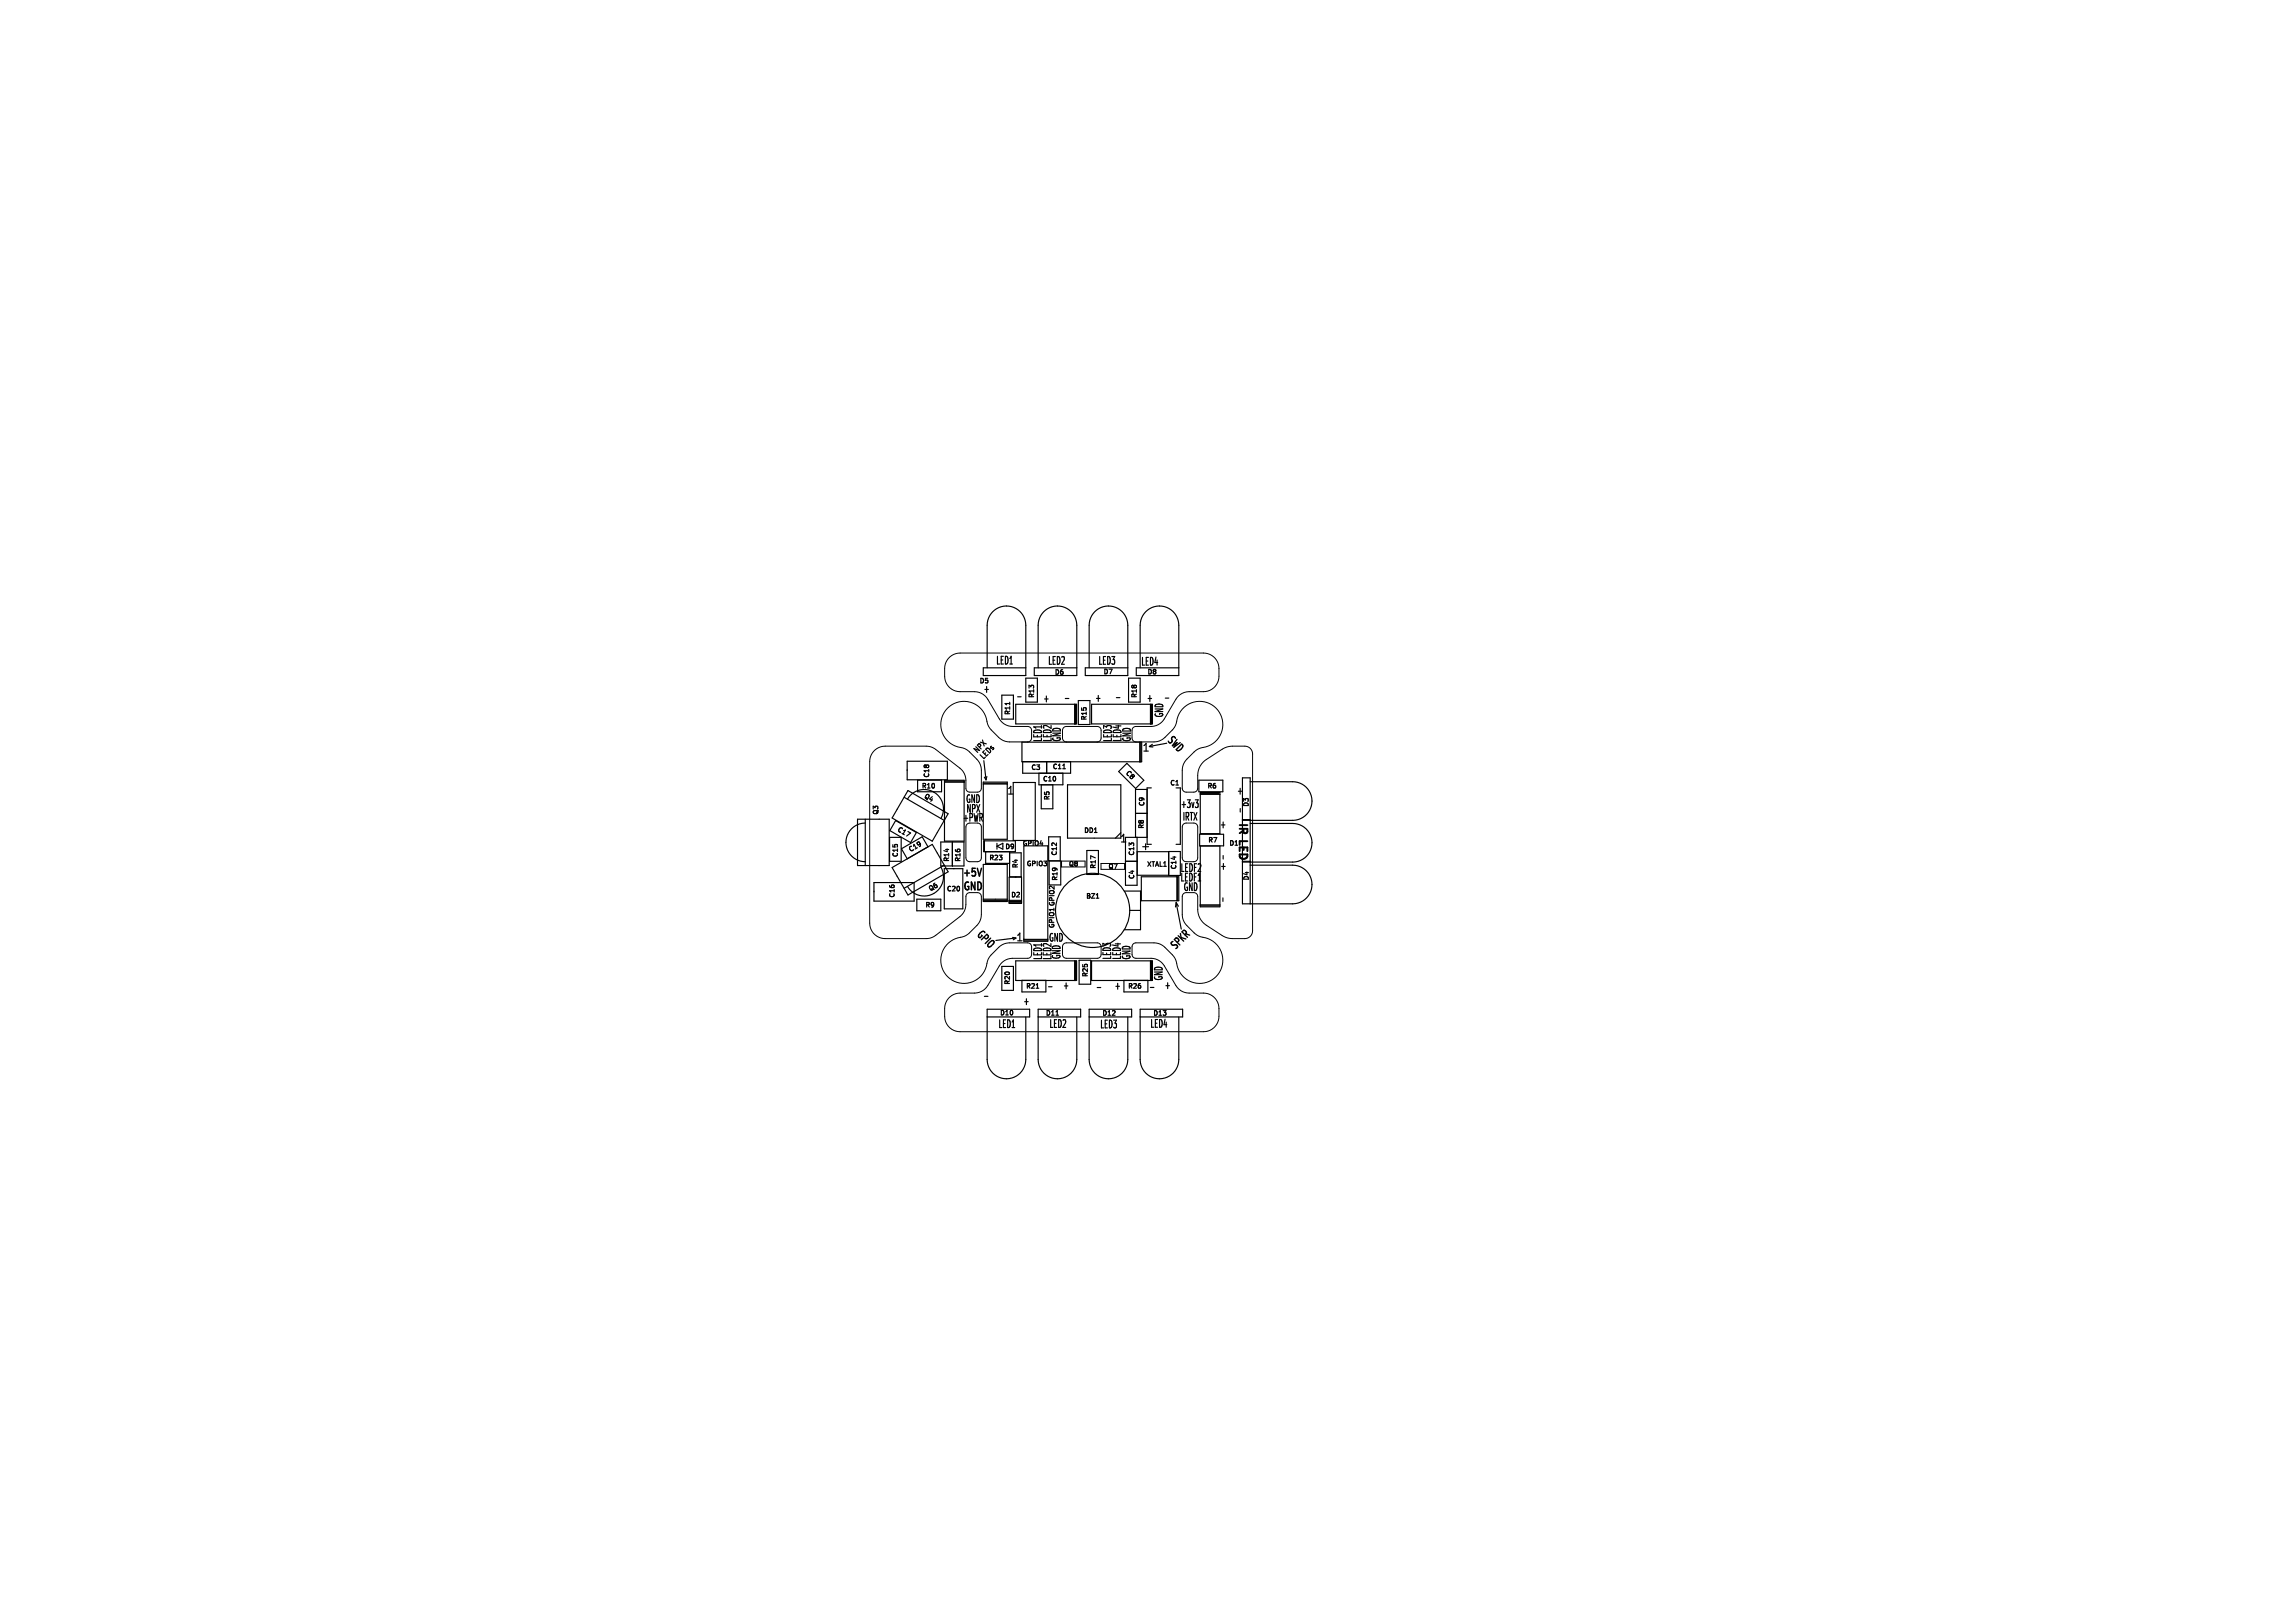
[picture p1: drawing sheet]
<svg xmlns="http://www.w3.org/2000/svg" width="297mm" height="210mm" viewBox="0 0 297 210" stroke-linecap="round" stroke-linejoin="round" font-family="sans-serif">
<defs><g id="words">
<g font-size="1.4">
<text x="127.3" y="89.8">+</text>
<text x="128.9" y="86.1">LED1</text>
<text x="135.7" y="86.2">LED2</text>
<text x="142.2" y="86.2">LED3</text>
<text x="147.7" y="86.3">LED4</text>
<text x="131.5" y="90.8">-</text>
<text x="135" y="96" transform="rotate(-90 135 96)">LED1</text>
<text x="135" y="91">+</text>
<text x="136.2" y="96" transform="rotate(-90 136.2 96)">LED2</text>
<text x="137.5" y="96" transform="rotate(-90 137.5 96)">GND</text>
<text x="137.7" y="91">-</text>
<text x="141.8" y="91">+</text>
<text x="144" y="96" transform="rotate(-90 144 96)">LED3</text>
<text x="144.3" y="90.9">-</text>
<text x="145.3" y="96" transform="rotate(-90 145.3 96)">LED4</text>
<text x="146.5" y="96" transform="rotate(-90 146.5 96)">GND</text>
<text x="148.4" y="91">+</text>
<text x="150.7" y="90.9">-</text>
<text x="150.7" y="92.8" transform="rotate(-90 150.7 92.8)">GND</text>
<text x="150.9" y="96" transform="rotate(45 150.9 96)">SWD</text>
<text x="147.8" y="97.5">1</text>
<text x="124.6" y="106.5">+PWR</text>
<text x="125" y="104.1">GND</text>
<text x="125.1" y="105.3">NPX</text>
<text x="130.2" y="103.1">1</text>
<text x="152.8" y="104.7">+3v3</text>
<text x="153.1" y="106.4">IRTX</text>
<text x="157.9" y="107.3">+</text>
<text x="160.1" y="103">+</text>
<text x="160.2" y="106.5" transform="rotate(90 160.2 106.5)">IR</text>
<text x="161.1" y="105.2" transform="rotate(-90 161.1 105.2)">-</text>
<text x="124.6" y="113.6">+5V</text>
<text x="144.9" y="109.3">1</text>
<text x="149" y="110.3" transform="rotate(-90 149 110.3)">+</text>
<text x="152.8" y="113">LEDF2</text>
<text x="157.9" y="112.7">+</text>
<text x="158.9" y="111.3" transform="rotate(-90 158.9 111.3)">-</text>
<text x="160.2" y="109" transform="rotate(90 160.2 109)">LED</text>
<text x="124.7" y="115.4">GND</text>
<text x="152.8" y="114.2">LEDF1</text>
<text x="153.2" y="115.5">GND</text>
<text x="158.9" y="116.8" transform="rotate(-90 158.9 116.8)">-</text>
<text x="126.2" y="121.1" transform="rotate(45 126.2 121.1)">GPIO</text>
<text x="131.4" y="122.1">1</text>
<text x="135" y="124.2" transform="rotate(-90 135 124.2)">LED1</text>
<text x="135.8" y="122">GND</text>
<text x="136.2" y="124.2" transform="rotate(-90 136.2 124.2)">LED2</text>
<text x="137.4" y="124.1" transform="rotate(-90 137.4 124.1)">GND</text>
<text x="143.9" y="124.2" transform="rotate(-90 143.9 124.2)">LED3</text>
<text x="145.2" y="124.2" transform="rotate(-90 145.2 124.2)">LED4</text>
<text x="146.5" y="124.2" transform="rotate(-90 146.5 124.2)">GND</text>
<text x="152.2" y="123" transform="rotate(-45 152.2 123)">SPKR</text>
<text x="127.2" y="129.5">-</text>
<text x="132.5" y="130.2">+</text>
<text x="135.5" y="128.3">-</text>
<text x="137.6" y="128.2">+</text>
<text x="141.9" y="128.4">-</text>
<text x="144.3" y="128.2">+</text>
<text x="148.7" y="128.4">-</text>
<text x="150.6" y="126.9" transform="rotate(-90 150.6 126.9)">GND</text>
<text x="150.7" y="128.1">+</text>
<text x="129.2" y="133.2">LED1</text>
<text x="135.8" y="133.2">LED2</text>
<text x="142.4" y="133.2">LED3</text>
<text x="148.9" y="133.1">LED4</text>
</g>
<g font-size="1">
<text x="126.5" y="97.6" transform="rotate(-45 126.5 97.6)">NPX</text>
<text x="127.3" y="98.4" transform="rotate(-45 127.3 98.4)">LEDs</text>
</g>
<g font-size=".8">
<text x="126.7" y="88.6">D5</text>
<text x="136.4" y="87.5">D6</text>
<text x="142.7" y="87.5">D7</text>
<text x="148.4" y="87.5">D8</text>
<text x="130.9" y="92.7" transform="rotate(-90 130.9 92.7)">R11</text>
<text x="134" y="90.5" transform="rotate(-90 134 90.5)">R13</text>
<text x="140.8" y="93.4" transform="rotate(-90 140.8 93.4)">R15</text>
<text x="147.3" y="90.5" transform="rotate(-90 147.3 90.5)">R18</text>
<text x="120.5" y="100.7" transform="rotate(-90 120.5 100.7)">C18</text>
<text x="133.2" y="99.8">C3</text>
<text x="134.7" y="101.3">C10</text>
<text x="136.2" y="99.7">C11</text>
<text x="145.3" y="100.1" transform="rotate(45 145.3 100.1)">C8</text>
<text x="151.3" y="101.8">C1</text>
<text x="113.9" y="105.5" transform="rotate(-90 113.9 105.5)">Q3</text>
<text x="116" y="107.7" transform="rotate(30 116 107.7)">C17</text>
<text x="119.1" y="102.2">R10</text>
<text x="119.3" y="103.3" transform="rotate(30 119.3 103.3)">Q4</text>
<text x="136" y="103.8" transform="rotate(-90 136 103.8)">R5</text>
<text x="140.2" y="108">DD1</text>
<text x="148.2" y="107.5" transform="rotate(-90 148.2 107.5)">R8</text>
<text x="148.3" y="104.3" transform="rotate(-90 148.3 104.3)">C9</text>
<text x="156" y="102.2">R6</text>
<text x="161.8" y="104.5" transform="rotate(-90 161.8 104.5)">D3</text>
<text x="116.4" y="111.1" transform="rotate(-90 116.4 111.1)">C15</text>
<text x="117.9" y="110.5" transform="rotate(-30 117.9 110.5)">C19</text>
<text x="123" y="111.7" transform="rotate(-90 123 111.7)">R14</text>
<text x="124.5" y="111.5" transform="rotate(-90 124.5 111.5)">R16</text>
<text x="127.8" y="111.5">R23</text>
<text x="130" y="110.1">D9</text>
<text x="131.9" y="112.6" transform="rotate(-90 131.9 112.6)">R4</text>
<text x="132.4" y="109.5">GPIO4</text>
<text x="132.9" y="112.2">GPIO3</text>
<text x="137" y="110.7" transform="rotate(-90 137 110.7)">C12</text>
<text x="138.2" y="112.3">Q8</text>
<text x="142" y="112.4" transform="rotate(-90 142 112.4)">R17</text>
<text x="143.3" y="112.7">Q7</text>
<text x="147" y="110.7" transform="rotate(-90 147 110.7)">C13</text>
<text x="147" y="114" transform="rotate(-90 147 114)">C4</text>
<text x="148.3" y="112.4">XTAL1</text>
<text x="152.4" y="112.5" transform="rotate(-90 152.4 112.5)">C14</text>
<text x="156.1" y="109.2">R7</text>
<text x="159" y="109.6">D1</text>
<text x="116" y="116.3" transform="rotate(-90 116 116.3)">C16</text>
<text x="119.5" y="117.6">R9</text>
<text x="120.4" y="115.6" transform="rotate(-30 120.4 115.6)">Q6</text>
<text x="122.4" y="115.5">C20</text>
<text x="130.7" y="116.3">D2</text>
<text x="137.1" y="114.2" transform="rotate(-90 137.1 114.2)">R19</text>
<text x="140.5" y="116.5">BZ1</text>
<text x="161.8" y="114" transform="rotate(-90 161.8 114)">D4</text>
<text x="136.5" y="120.1" transform="rotate(-90 136.5 120.1)">GPIO1 GPIO2</text>
<text x="129.3" y="131.6">D10</text>
<text x="130.9" y="127.4" transform="rotate(-90 130.9 127.4)">R20</text>
<text x="132.6" y="128.1">R21</text>
<text x="135.2" y="131.6">D11</text>
<text x="141" y="126.4" transform="rotate(-90 141 126.4)">R25</text>
<text x="142.6" y="131.6">D12</text>
<text x="145.8" y="128.1">R26</text>
<text x="149.1" y="131.6">D13</text>
</g>
</g></defs>
<g fill="none" stroke="#000" stroke-width=".15">
<path d="M117.4 98.5h5.2v2.4h-5.2zM127.3 98.4l.3 2.5M127.8 86.4v-5.5a2.5 2.5 0 0 1 2.5-2.5 2.5 2.5 0 0 1 2.5 2.5v6.5h-5.6v-1h5.6M129.6 90h1.6v3.1h-1.6zM130.7 90.9v.3M130.7 91h-.6l.1 .1M131.5 91.1h7.8v2.6h-7.8zM132.3 96h15.4v2.6h-15.4zM132.4 98.5h6.1v1.6h-6.1zM132.8 87.7h1.4v3.1h-1.4zM133.4 88.8l.1-.1 .3 .1M133.4 88.9l-.2-.2v.3"/>
<path d="M134.3 86.4v-5.5a2.5 2.5 0 0 1 2.5-2.5 2.5 2.5 0 0 1 2.5 2.5v6.5h-5.4v-1h5.4M135.5 98.5v1.6M139.1 91.1v2.6M139.2 91.1v2.6M139.5 90.7h1.6v3h-1.6zM140 91.6v.3M140.2 91.7l.1-.1 .3 .1M140.9 86.4v-5.5a2.5 2.5 0 0 1 2.5-2.5 2.5 2.5 0 0 1 2.5 2.5v6.5h-5.4v-1h5.4M144.8 99.8l1-1 2.2 2.2-1 1zM146 87.7h1.6v3.1h-1.6zM146.5 88.8l.1-.1 .1 .1 .3-.1 .1 .1M147.5 96v2.6"/>
<path d="M147.6 86.4v-5.5a2.5 2.5 0 0 1 2.5-2.5 2.5 2.5 0 0 1 2.5 2.5v6.5h-5.6v-1h5.6M147.6 96v2.6M148.8 96.6l.4 .1M149 91.1v2.6M149.1 91.1v2.6h-7.8v-2.6h7.6v2.6M151 96.2l-2.3 .4 .4-.3M111 106h4.1v6h-4.1zM112 106.5a2.5 2.5 0 0 0-2.5 2.5 2.5 2.5 0 0 0 2.5 2.5M112 106v6M113.1 114.2h5.2v2.4h-5.2zM115.1 108.4h1.5v3.1h-1.5zM115.5 112.3l5.1-3 2.1 3.5-5.2 3z"/>
<path d="M115.5 109.3v.3M115.8 109.4l.1-.1 .2 .1M115.9 106.2l2.7 1.5-.8 1.3-2.6-1.5zM117 103.2l5.2 3M117.4 103.4a2.5 2.5 0 0 1 3.4-.9 2.5 2.5 0 0 1 1 3.4M117.5 102.3l5.2 3-2.1 3.5-5.1-3zM118.7 116.4h3.1v1.4h-3.1zM118.8 101h3v1.4h-3zM120.1 109.6l-.8-1.3-2.6 1.5 .7 1.3M120.8 101.4l.1 .2-.1 .3M121.8 109h3v3.1h-3zM121.8 112.2a2.5 2.5 0 0 1-1 3.4 2.5 2.5 0 0 1-3.4-.9"/>
<path d="M122.2 111.9l-5.2 3M122.2 112.4h2.4v5.2h-2.4zM122.2 101h2.6v7.8h-2.6zM122.2 101.1h2.6M122.2 101.2h2.6M122.4 109.9h.4M122.6 109.8v.4l-.5-.1M123.2 109v3.1M127.2 101.2h3.1v7.4h-3.1zM127.2 111.8h3.1v4.9h-3.1zM127.2 116.4h3.1M127.2 116.5h3.1"/>
<path d="M127.2 101.4h3.1M127.3 108.8h4.1v1.4h-4.1zM127.4 100.6l.2 .3M127.4 108.8v1.4M127.7 100.5l-.1 .4M129 109.1v.8M129.3 110.7h.4l-.2 .2M129.6 110.9l.1 .1-.1 .3M129.8 109.5v-.4l-.8 .4 .8 .4M130.6 116.7h1.6M130.6 116.5h1.6M130.6 113.5h1.6v3.4h-1.6z"/>
<path d="M130.6 116.8h1.6M130.6 110.4h1.6v3.1h-1.6l.1-3.3h-3.1v1.5h3.1M131.1 101.2h2.9v7.6h-2.9zM131.5 111.2v.4l-.5-.1M134.5 100.1v1.4h3v-1.4M134.8 101.5v3.2h1.4v-3.2M136.2 112.4l.1-.1 .5 .1M136.5 112.3l.1 .1M136.5 100.5l.1 .2-.1 .3M137.2 111.4v-3.1h-1.5v3.1h1.6v3.1h-1.5v-3.1M138.2 101.5h6.9v7h-6.9zM140.6 110.1h1.6v3h-1.6z"/>
<path d="M141.9 116.2h.3M145.1 107.8l-.8 .7M145.5 115.3h2.1v5h-2.1M145.6 111.5h1.6M146.2 117.8h1.4M146.5 112.7v.3M146.7 100.2l.1 .2-.1 .1M146.9 105.2h1.6M147.2 108.4v6.1h-1.6v-6.1h2.9M147.2 110.2h5.6v3.1h-5.6zM147.7 113.5h4.9v3h-4.9zM148.5 102.1h-1.6v6.3"/>
<path d="M149 102h-.5v7.2M151.2 110.2v3.1M151.3 110.2v3.1M152.2 102h.6v7.2h-.6M152.2 116.8l-.1 .6M152.2 116.8l.7 3.4M152.2 116.8l.3 .5M152.3 113.5v3M152.4 113.5v3M155.2 101h3v1.4h-3zM155.2 108h3.1v1.5h-3.1zM155.3 102.5h2.6v5.4h-2.6z"/>
<path d="M155.3 109.5v7.8h2.6v-7.8M155.3 117.2h2.6M155.3 117.1h2.6M155.3 102.7h2.4M155.3 102.8h2.6M157.1 108.4h.4l-.3 .6M160.8 111.5h1M160.8 106.1h1M160.9 113l.5 .2M161.8 112h5.5a2.5 2.5 0 0 1 2.5 2.4 2.5 2.5 0 0 1-2.5 2.5h-6.5v-16.2h1v16.2M161.8 106.5h5.5a2.5 2.5 0 0 1 2.5 2.5 2.5 2.5 0 0 1-2.5 2.5h-6.5M161.8 101.1h5.5a2.5 2.5 0 0 1 2.5 2.5 2.5 2.5 0 0 1-2.5 2.5h-6.5"/>
<path d="M127.8 131.6h5.4v-1h-5.4v6.5a2.5 2.5 0 0 0 2.5 2.5 2.5 2.5 0 0 0 2.5-2.5v-5.5M129.6 125.1h1.6v3.1h-1.6zM131.5 124.3h7.8v2.6h-7.8zM131.5 121.4l-2.6 .3M132.2 126.8v1.6h3.1v-1.6M132.5 121.7h3.1M132.5 121.5h3.1M134.1 127.9h.3M134.2 127.4l.1-.1v.6M134.3 131.6h5.6v-1h-5.6v6.5a2.5 2.5 0 0 0 2.5 2.5 2.5 2.5 0 0 0 2.5-2.5v-5.5M135.6 121.5v-12h-3.1v12.3h3.1M136.7 131.4h.3"/>
<path d="M139.1 124.3v2.6M139.2 124.3v2.6M139.6 124.2h1.6v3.2h-1.6zM140.9 131.6h5.6v-1h-5.6v6.5a2.5 2.5 0 0 0 2.5 2.5 2.5 2.5 0 0 0 2.5-2.5v-5.5M141.3 124.3h7.8v2.6h-7.8zM145.5 126.8v1.6h3.1v-1.6M147.5 127.3h.1M147.5 127.5l.1 .1-.1 .3M147.6 131.6h5.4v-1h-5.4v6.5a2.5 2.5 0 0 0 2.5 2.5 2.5 2.5 0 0 0 2.5-2.5v-5.5M148.9 124.3v2.6M149 124.3v2.6"/>
<circle cx="141.4" cy="117.8" r="4.8"/>
</g>
<path d="M137.5 94.5l.2-.4 .3-.1h4l.4 .2 .1 .3v1.1l-.2 .3-.2 .1h-4.1l-.4-.2-.1-.3M147 94h2a2 2 0 0 0 1.7-1l1.5-2.5a2 2 0 0 1 1.7-1h1.8a2 2 0 0 0 2.1-2 2.73 2.73 0 0 0-.5-2.3l-.7-.5-.9-.2h-31.5a2 2 0 0 0-2 2 2.73 2.73 0 0 0 .5 2.3l.7 .5 .6 .2h2.1a2 2 0 0 1 1.7 1l1.5 2.5a2 2 0 0 0 1.7 1h2l.3 .1 .2 .3-.1 1.4-.4 .2h-2.6l-.6-.2-.6-.4a4.1 4.1 0 0 1-1.4-1.7 3.1 3.1 0 0 0-1.9-2.7 3.1 3.1 0 0 0-3.3 .6 3 3 0 0 0-.6 3.2 3 3 0 0 0 2.6 2l.9 .5a4.1 4.1 0 0 1 1.4 1.7l.1 .7v2.4l-.2 .3-.2 .1h-1.2l-.3-.2-.1-.2v-1.5l-.4-.8-.4-.4-3.3-2.5-.5-.3-.5-.1h-5.4a2 2 0 0 0-2 2v21a2 2 0 0 0 2 2h5.4l.7-.2 .5-.3 3.2-2.5 .5-.6a3.5 3.5 0 0 0 .2-1.9l.2-.4 .3-.1M147 96h2.5l.5-.1a4.1 4.1 0 0 0 1.7-1.4l.4-.6a3.8 3.8 0 0 1 1.4-2.6 3 3 0 0 1 4.6 1.4 3 3 0 0 1-2.6 4l-.2 .1a4.1 4.1 0 0 0-1.7 1.4l-.4 .6-.2 .6v2.6l.1 .3 .4 .2h1.1l.2-.1 .2-.4v-1.7a2.45 2.45 0 0 1 1.1-2l2.6-1.6 .6-.1 1.8-.1a1 1 0 0 1 1 1v23a1 1 0 0 1-1 1l-1.9-.1-.6-.1-2.5-1.6a2.45 2.45 0 0 1-1.1-2v-1.8l-.2-.3-.3-.1M125.5 106.5l-.3 .1-.2 .4v4.1l.2 .3 .3 .1h1.1l.2-.1 .2-.3v-4.2l-.2-.3-.3-.1M126.5 115.5l.3 .1 .2 .3v2.4l-.2 .9-.4 .6a4.1 4.1 0 0 1-1.7 1.4 3.1 3.1 0 0 0-2.7 1.9 3.1 3.1 0 0 0 .6 3.3 3 3 0 0 0 3.2 .6 3 3 0 0 0 2-2.6l.5-.9a4.1 4.1 0 0 1 1.7-1.4l.5-.1h2.5l.3 .1 .2 .2v1.2l-.2 .4-.3 .1h-2a2 2 0 0 0-1.7 1l-1.5 2.5a2 2 0 0 1-1.7 1h-1.9a2 2 0 0 0-2 2 2.73 2.73 0 0 0 .5 2.3l.7 .5 .8 .2h31.5a2 2 0 0 0 2.1-2 2.73 2.73 0 0 0-.5-2.3l-.5-.4-.8-.3h-2.1a2 2 0 0 1-1.7-1l-1.5-2.5a2 2 0 0 0-1.7-1h-2.1l-.3-.2-.1-.3M137.4 111.4h3v.8h-3zM142.5 111.7h3v.8h-3zM153.5 115.5l-.3 .1-.2 .4v2.5l.1 .5a4.1 4.1 0 0 0 1.4 1.7l.6 .4a3.8 3.8 0 0 1 2.6 1.4 3 3 0 0 1-1.4 4.6 3 3 0 0 1-4-2.6l-.1-.2a4.1 4.1 0 0 0-1.4-1.7l-.6-.4-.9-.2h-2.4l-.3 .2-.1 .3M153.5 106.5l-.3 .1-.2 .4v4.1l.2 .3 .3 .1M154.5 106.5l.4 .2 .1 .3v4l-.2 .4-.3 .1M137.5 123.5l.1 .3 .4 .2h4.1l.3-.2 .1-.3M138 122h4l.4 .2 .1 .3" fill="none" stroke="#000" stroke-width=".13"/>
<use href="#words"/>
</svg>
